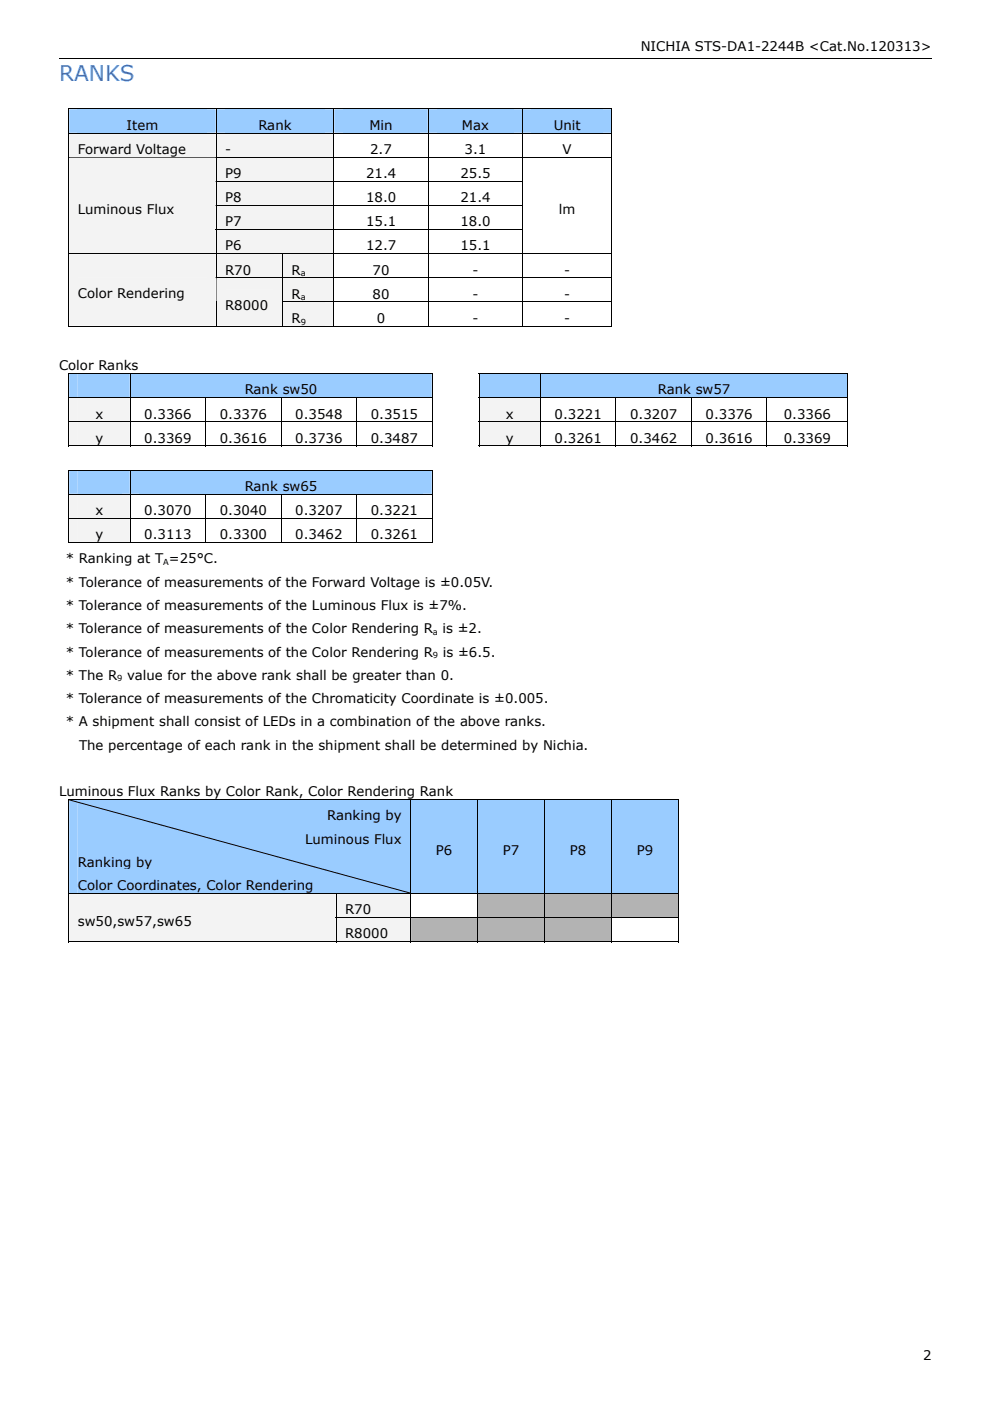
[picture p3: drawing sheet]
<svg xmlns="http://www.w3.org/2000/svg" width="210mm" height="297mm" viewBox="0 0 210 297" stroke-linecap="round" stroke-linejoin="round" font-family="sans-serif">
<defs><g id="words">
<text font-size="4.6" fill="#3365ff" x="12.5" y="17.1">RANKS</text>
<g font-size="2.8">
<text x="135.8" y="10.8">NICHIA STS-DA1-2244B &lt;Cat.No.120313&gt;</text>
<text x="26.8" y="27.5">Item</text>
<text x="54.8" y="27.5">Rank</text>
<text x="78.3" y="27.5">Min</text>
<text x="97.9" y="27.5">Max</text>
<text x="117.4" y="27.5">Unit</text>
<text x="16.5" y="32.6">Forward Voltage</text>
<text x="47.7" y="32.6">-</text>
<text x="78.5" y="32.6">2.7</text>
<text x="98.5" y="32.6">3.1</text>
<text x="119.3" y="32.6">V</text>
<text x="47.7" y="37.8">P9</text>
<text x="77.6" y="37.8">21.4</text>
<text x="97.6" y="37.8">25.5</text>
<text x="16.5" y="45.3">Luminous Flux</text>
<text x="47.7" y="42.9">P8</text>
<text x="47.7" y="48">P7</text>
<text x="77.6" y="42.9">18.0</text>
<text x="77.6" y="48">15.1</text>
<text x="97.6" y="42.9">21.4</text>
<text x="97.6" y="48">18.0</text>
<text x="118.5" y="45.3">lm</text>
<text x="47.7" y="53.1">P6</text>
<text x="77.6" y="53.1">12.7</text>
<text x="97.6" y="53.1">15.1</text>
<text x="47.7" y="58.2">R70</text>
<text x="61.8" y="58.2">R</text>
<text x="79" y="58.2">70</text>
<text x="100.2" y="58.2">-</text>
<text x="119.6" y="58.2">-</text>
<text x="16.5" y="63.2">Color Rendering</text>
<text x="47.7" y="65.8">R8000</text>
<text x="61.8" y="63.3">R</text>
<text x="79" y="63.3">80</text>
<text x="100.2" y="63.3">-</text>
<text x="119.6" y="63.3">-</text>
<text x="61.8" y="68.5">R</text>
<text x="79.9" y="68.5">0</text>
<text x="100.2" y="68.5">-</text>
<text x="119.6" y="68.5">-</text>
<text x="12.5" y="78.5">Color Ranks</text>
<text x="51.9" y="83.6">Rank sw50</text>
<text x="139.5" y="83.6">Rank sw57</text>
<text x="20.3" y="88.7">x</text>
<text x="30.6" y="88.7">0.3366</text>
<text x="46.6" y="88.7">0.3376</text>
<text x="62.6" y="88.7">0.3548</text>
<text x="78.6" y="88.7">0.3515</text>
<text x="107.3" y="88.7">x</text>
<text x="117.6" y="88.7">0.3221</text>
<text x="133.6" y="88.7">0.3207</text>
<text x="149.6" y="88.7">0.3376</text>
<text x="166.2" y="88.7">0.3366</text>
<text x="20.3" y="93.9">y</text>
<text x="30.6" y="93.9">0.3369</text>
<text x="46.6" y="93.9">0.3616</text>
<text x="62.6" y="93.9">0.3736</text>
<text x="78.6" y="93.9">0.3487</text>
<text x="107.3" y="93.9">y</text>
<text x="117.6" y="93.9">0.3261</text>
<text x="133.6" y="93.9">0.3462</text>
<text x="149.6" y="93.9">0.3616</text>
<text x="166.2" y="93.9">0.3369</text>
<text x="51.9" y="104.1">Rank sw65</text>
<text x="20.3" y="109.2">x</text>
<text x="30.6" y="109.2">0.3070</text>
<text x="46.6" y="109.2">0.3040</text>
<text x="62.6" y="109.2">0.3207</text>
<text x="78.6" y="109.2">0.3221</text>
<text x="13.9" y="119.4">* Ranking at T =25°C.</text>
<text x="20.3" y="114.3">y</text>
<text x="30.6" y="114.3">0.3113</text>
<text x="46.6" y="114.3">0.3300</text>
<text x="62.6" y="114.3">0.3462</text>
<text x="78.6" y="114.3">0.3261</text>
<text x="13.9" y="124.4">* Tolerance of measurements of the Forward Voltage is ±0.05V.</text>
<text x="13.9" y="129.3">* Tolerance of measurements of the Luminous Flux is ±7%.</text>
<text x="13.9" y="134.2">* Tolerance of measurements of the Color Rendering R</text>
<text x="93.8" y="134.2">is ±2.</text>
<text x="13.9" y="139.2">* Tolerance of measurements of the Color Rendering R</text>
<text x="93.9" y="139.2">is ±6.5.</text>
<text x="13.9" y="144.1">* The R</text>
<text x="13.9" y="149.1">* Tolerance of measurements of the Chromaticity Coordinate is ±0.005.</text>
<text x="27" y="144.1">value for the above rank shall be greater than 0.</text>
<text x="13.9" y="154">* A shipment shall consist of LEDs in a combination of the above ranks.</text>
<text x="16.8" y="158.9">The percentage of each rank in the shipment shall be determined by Nichia.</text>
<text x="12.5" y="168.8">Luminous Flux Ranks by Color Rank, Color Rendering Rank</text>
<text x="69.4" y="173.9">Ranking by</text>
<text x="64.7" y="178.9">Luminous Flux</text>
<text x="16.5" y="183.8">Ranking by</text>
<text x="92.4" y="181.3">P6</text>
<text x="106.6" y="181.3">P7</text>
<text x="120.8" y="181.3">P8</text>
<text x="135" y="181.3">P9</text>
<text x="16.5" y="188.7">Color Coordinates, Color Rendering</text>
<text x="16.5" y="196.3">sw50,sw57,sw65</text>
<text x="73.2" y="193.9">R70</text>
<text x="73.2" y="199">R8000</text>
<text x="195.7" y="288.4">2</text>
</g>
<g font-size="1.8">
<text x="63.8" y="58.6">a</text>
<text x="63.8" y="63.7">a</text>
<text x="63.8" y="68.8">9</text>
<text x="34.6" y="119.8">A</text>
<text x="91.7" y="134.6">a</text>
<text x="91.7" y="139.6">9</text>
<text x="24.8" y="144.5">9</text>
</g>
</g></defs>
<g fill="#9accff">
<path d="M14.7 23.2h31v4.9h-31z"/>
<path d="M16.5 23.2h27.4v4.9h-27.4z"/>
<path d="M45.9 23.2h24.8v4.9h-24.8z"/>
<path d="M47.7 23.2h21.2v4.9h-21.2z"/>
<path d="M70.9 23.2h19.8v4.9h-19.8z"/>
<path d="M72.7 23.2h16.2v4.9h-16.2z"/>
<path d="M90.9 23.2h19.8v4.9h-19.8z"/>
<path d="M92.7 23.2h16.2v4.9h-16.2z"/>
<path d="M110.9 23.2h18.7v4.9h-18.7z"/>
<path d="M112.7 23.2h15.1v4.9h-15.1z"/>
</g>
<path d="M14.5 23h.2v.2h-.2zM129.6 23h.2v.2h-.2z" fill="#000"/>
<path d="M14.6 23.2v4.9M45.8 23.2v4.9M70.8 23.2v4.9M90.8 23.2v4.9M110.8 23.2v4.9M129.6 23.1h-115.1M129.7 23.2v4.9" fill="none" stroke="#000" stroke-width=".21"/>
<g fill="#f3f3f3">
<path d="M14.7 28.3h31v5h-31z"/>
<path d="M16.5 28.3h27.4v4.9h-27.4z"/>
<path d="M45.9 28.3h24.8v5h-24.8z"/>
<path d="M47.7 28.3h21.2v4.9h-21.2z"/>
</g>
<path d="M14.5 28.2h115.1M14.6 28.3v5M45.8 28.3v5M70.8 28.3v5M90.8 28.3v5M110.8 28.3v5M129.7 28.3v5" fill="none" stroke="#000" stroke-width=".21"/>
<path d="M129.6 28.1h.2v.2h-.2z" fill="#000"/>
<g fill="#f3f3f3">
<path d="M45.9 33.4h24.8v5h-24.8z"/>
<path d="M47.7 33.4h21.2v5h-21.2z"/>
</g>
<path d="M14.5 33.3h115.1M14.6 33.4v5M45.8 33.4v5M70.8 33.4v5M90.8 33.4v5M110.8 33.4v5M129.7 33.4v5" fill="none" stroke="#000" stroke-width=".21"/>
<path d="M129.6 33.3h.2v.1h-.2z" fill="#000"/>
<g fill="#f3f3f3">
<path d="M45.9 38.5h24.8v5h-24.8z"/>
<path d="M47.7 38.5h21.2v5h-21.2z"/>
</g>
<path d="M14.5 38.4h.2v.1h-.2zM129.6 38.4h.2v.1h-.2z" fill="#000"/>
<path d="M14.6 38.5v5M45.7 38.4h65.2M45.8 38.5v5M70.8 38.5v5M90.8 38.5v5M110.8 38.5v5M129.7 38.5v5" fill="none" stroke="#000" stroke-width=".21"/>
<g fill="#f3f3f3">
<path d="M45.9 43.6h24.8v5h-24.8z"/>
<path d="M47.7 43.6h21.2v5h-21.2z"/>
</g>
<path d="M14.5 43.5h.2v.1h-.2zM129.6 43.5h.2v.1h-.2z" fill="#000"/>
<path d="M14.6 43.6v5M45.7 43.6h65.2M45.8 43.6v5M70.8 43.6v5M90.8 43.6v5M110.8 43.6v5M129.7 43.6v5" fill="none" stroke="#000" stroke-width=".21"/>
<g fill="#f3f3f3">
<path d="M14.7 33.4h31v20.3h-31z"/>
<path d="M16.5 41h27.4v4.9h-27.4z"/>
<path d="M45.9 48.8h24.8v4.9h-24.8z"/>
<path d="M47.7 48.8h21.2v4.9h-21.2z"/>
</g>
<path d="M14.5 48.6h.2v.2h-.2zM129.6 48.6h.2v.2h-.2z" fill="#000"/>
<path d="M14.6 48.8v4.9M45.7 48.7h65.2M45.8 48.8v4.9M70.8 48.8v4.9M90.8 48.8v4.9M110.8 48.8v4.9M129.7 48.8v4.9" fill="none" stroke="#000" stroke-width=".21"/>
<g fill="#f3f3f3">
<path d="M45.9 53.9h13.9v4.9h-13.9z"/>
<path d="M47.7 53.9h10.3v4.9h-10.3z"/>
<path d="M60 53.9h10.7v4.9h-10.7z"/>
<path d="M61.8 53.9h7.1v4.9h-7.1z"/>
</g>
<path d="M14.6 53.9v4.9M45.8 53.9v4.9M59.9 53.9v4.9M70.8 53.9v4.9M90.8 53.9v4.9M110.8 53.9v4.9M129.6 53.8h-115.1M129.7 53.9v4.9" fill="none" stroke="#000" stroke-width=".21"/>
<path d="M129.6 53.7h.2v.2h-.2z" fill="#000"/>
<g fill="#f3f3f3">
<path d="M60 59h10.7v4.9h-10.7z"/>
<path d="M61.8 59h7.1v4.9h-7.1z"/>
</g>
<path d="M14.5 58.8h.2v.2h-.2zM129.6 58.8h.2v.2h-.2z" fill="#000"/>
<path d="M14.6 59v4.9M45.7 58.9h83.9M45.8 59v4.9M59.9 59v4.9M70.8 59v4.9M90.8 59v4.9M110.8 59v4.9M129.7 59v4.9" fill="none" stroke="#000" stroke-width=".21"/>
<g fill="#f3f3f3">
<path d="M14.7 53.9h31v15.1h-31z"/>
<path d="M16.5 58.9h27.4v5h-27.4z"/>
<path d="M45.9 59h13.9v10h-13.9z"/>
<path d="M47.7 61.5h10.3v4.9h-10.3z"/>
<path d="M60 64.1h10.7v4.9h-10.7z"/>
<path d="M61.8 64.1h7.1v4.9h-7.1z"/>
</g>
<path d="M14.5 63.9h.2v.2h-.2zM45.7 63.9h.2v.2h-.2zM129.6 63.9h.2v.2h-.2zM129.6 69.1h.2v.1h-.2z" fill="#000"/>
<g fill="none" stroke="#000" stroke-width=".21">
<path d="M14.5 69.2h31.2M14.6 64.1v5.1M45.8 64.1v5.1M45.9 69.2h13.9M59.8 64h69.8M59.9 64.1v5.1M60 69.2h10.7M70.8 64.1v5.1M70.9 69.2h19.8M90.8 64.1v5.1M90.9 69.2h19.8M110.8 64.1v5.1"/>
<path d="M110.9 69.2h18.7M129.7 64.1v5.1"/>
</g>
<g fill="#9accff">
<path d="M14.7 79.3h12.8v4.9h-12.8z"/>
<path d="M16.5 79.3h9.2v4.9h-9.2z"/>
<path d="M27.7 79.3h63.8v4.9h-63.8z"/>
<path d="M29.5 79.3h60.2v4.9h-60.2z"/>
<path d="M101.7 79.3h12.8v4.9h-12.8z"/>
<path d="M103.5 79.3h9.2v4.9h-9.2z"/>
<path d="M114.7 79.3h65v4.9h-65z"/>
<path d="M116.5 79.3h61.3v4.9h-61.3z"/>
</g>
<path d="M14.5 79.1h.2v.2h-.2zM91.5 79.1h.2v.2h-.2zM101.5 79.1h.2v.2h-.2zM179.7 79.1h.1v.2h-.1z" fill="#000"/>
<path d="M14.5 79.2h77.2M14.6 79.3v4.9M27.6 79.3v4.9M91.6 79.3v4.9M101.5 79.2h78.3M101.6 79.3v4.9M114.6 79.3v4.9M179.7 79.3v4.9" fill="none" stroke="#000" stroke-width=".21"/>
<g fill="#f3f3f3">
<path d="M14.7 84.4h12.8v4.9h-12.8z"/>
<path d="M16.5 84.4h9.2v4.9h-9.2z"/>
<path d="M101.7 84.4h12.8v4.9h-12.8z"/>
<path d="M103.5 84.4h9.2v4.9h-9.2z"/>
</g>
<g fill="none" stroke="#000" stroke-width=".21">
<path d="M14.5 84.3h77.2M14.6 84.4v4.9M27.6 84.4v4.9M43.6 84.4v4.9M59.6 84.4v4.9M75.6 84.4v4.9M91.6 84.4v4.9M101.5 84.3h78.3M101.6 84.4v4.9M114.6 84.4v4.9M130.6 84.4v4.9M146.6 84.4v4.9"/>
<path d="M162.6 84.4v4.9M179.7 84.4v4.9"/>
</g>
<g fill="#f3f3f3">
<path d="M14.7 89.5h12.8v4.9h-12.8z"/>
<path d="M16.5 89.5h9.2v4.9h-9.2z"/>
<path d="M101.7 89.5h12.8v4.9h-12.8z"/>
<path d="M103.5 89.5h9.2v4.9h-9.2z"/>
</g>
<g fill="none" stroke="#000" stroke-width=".21">
<path d="M14.5 89.4h77.2M14.5 94.6h13M14.6 89.5v5.1M27.6 89.5v5.1M27.7 94.6h15.8M43.6 89.5v5.1M43.7 94.6h15.8M59.6 89.5v5.1M59.7 94.6h15.8M75.6 89.5v5.1M75.7 94.6h15.8M91.6 89.5v5.1"/>
<path d="M101.5 89.4h78.3M101.5 94.6h13M101.6 89.5v5.1M114.6 89.5v5.1M114.7 94.6h15.8M130.6 89.5v5.1M130.7 94.6h15.8M146.6 89.5v5.1M146.7 94.6h15.8M162.6 89.5v5.1M162.7 94.6h17M179.7 89.5v5.1"/>
</g>
<path d="M91.5 94.5h.2v.1h-.2zM179.7 94.5h.1v.1h-.1z" fill="#000"/>
<g fill="#9accff">
<path d="M14.7 99.7h12.8v5h-12.8z"/>
<path d="M16.5 99.7h9.2v5h-9.2z"/>
<path d="M27.7 99.7h63.8v5h-63.8z"/>
<path d="M29.5 99.7h60.2v5h-60.2z"/>
</g>
<path d="M14.5 99.6h.2v.1h-.2zM91.5 99.6h.2v.1h-.2z" fill="#000"/>
<path d="M14.5 99.7h77.2M14.6 99.7v5M27.6 99.7v5M91.6 99.7v5" fill="none" stroke="#000" stroke-width=".21"/>
<g fill="#f3f3f3">
<path d="M14.7 104.9h12.8v4.9h-12.8z"/>
<path d="M16.5 104.9h9.2v4.9h-9.2z"/>
</g>
<path d="M14.5 104.8h77.2M14.6 104.9v4.9M27.6 104.9v4.9M43.6 104.9v4.9M59.6 104.9v4.9M75.6 104.9v4.9M91.6 104.9v4.9" fill="none" stroke="#000" stroke-width=".21"/>
<g fill="#f3f3f3">
<path d="M14.7 110h12.8v4.9h-12.8z"/>
<path d="M16.5 110h9.2v4.9h-9.2z"/>
</g>
<path d="M14.5 109.9h77.2M14.5 115h13M14.6 110v5.1M27.6 110v5.1M27.7 115h15.8M43.6 110v5.1M43.7 115h15.8M59.6 110v5.1M59.7 115h15.8M75.6 110v5.1M75.7 115h15.8M91.6 110v5.1" fill="none" stroke="#000" stroke-width=".21"/>
<path d="M91.5 114.9h.2v.2h-.2z" fill="#000"/>
<g fill="#9accff">
<path d="M14.7 169.6h72.3v19.8h-72.3z"/>
<path d="M16.5 169.6h68.7v4.9h-68.7z"/>
<path d="M16.5 174.5h68.7v5h-68.7z"/>
<path d="M16.5 179.5h68.7v4.9h-68.7z"/>
<path d="M16.5 184.4h68.7v4.9h-68.7z"/>
<path d="M87.2 169.6h14v19.8h-14z"/>
<path d="M89 177h10.4v4.9h-10.4z"/>
<path d="M101.3 169.6h14.1v19.8h-14.1z"/>
<path d="M103.2 177h10.4v4.9h-10.4z"/>
<path d="M115.5 169.6h14.1v19.8h-14.1z"/>
<path d="M117.4 177h10.4v4.9h-10.4z"/>
<path d="M129.8 169.6h14v19.8h-14z"/>
<path d="M131.6 177h10.4v4.9h-10.4z"/>
</g>
<path d="M14.5 169.4h.2v.2h-.2zM143.8 169.4h.2v.2h-.2z" fill="#000"/>
<path d="M14.5 169.5h129.5M14.6 169.6v19.8M14.7 169.6l72.3 19.8M87.1 169.6v19.8M101.3 169.6v19.8M115.5 169.6v19.8M129.7 169.6v19.8M143.9 169.6v19.8" fill="none" stroke="#000" stroke-width=".21"/>
<g fill="#f3f3f3">
<path d="M71.3 189.5h15.7v5h-15.7z"/>
<path d="M73.2 189.5h12v5h-12z"/>
</g>
<g fill="#b3b3b3">
<path d="M101.3 189.5h14.1v5h-14.1z"/>
<path d="M103.2 189.5h10.4v5h-10.4z"/>
<path d="M115.5 189.5h14.1v5h-14.1z"/>
<path d="M117.4 189.5h10.4v5h-10.4z"/>
<path d="M129.8 189.5h14v5h-14z"/>
<path d="M131.6 189.5h10.4v5h-10.4z"/>
</g>
<path d="M14.5 189.4h129.5M14.6 189.5v5M71.2 189.5v5M87.1 189.5v5M101.3 189.5v5M115.5 189.5v5M129.7 189.5v5M143.9 189.5v5" fill="none" stroke="#000" stroke-width=".21"/>
<g fill="#f3f3f3">
<path d="M14.7 189.5h56.5v10.1h-56.5z"/>
<path d="M16.5 192h52.8v4.9h-52.8z"/>
<path d="M71.3 194.6h15.7v5h-15.7z"/>
<path d="M73.2 194.6h12v5h-12z"/>
</g>
<g fill="#b3b3b3">
<path d="M87.2 194.6h14v5h-14z"/>
<path d="M89 194.6h10.4v5h-10.4z"/>
<path d="M101.3 194.6h14.1v5h-14.1z"/>
<path d="M103.2 194.6h10.4v5h-10.4z"/>
<path d="M115.5 194.6h14.1v5h-14.1z"/>
<path d="M117.4 194.6h10.4v5h-10.4z"/>
</g>
<path d="M14.5 194.5h.2v.1h-.2zM143.8 199.6h.2v.1h-.2z" fill="#000"/>
<g fill="none" stroke="#000" stroke-width=".21">
<path d="M12.5 12.4h185M14.5 199.7h56.7M14.6 194.6v5.1M71.2 194.5h72.8M71.2 194.6v5.1M71.3 199.7h15.7M87.1 194.6v5.1M87.2 199.7h14M101.3 194.6v5.1M101.3 199.7h14.1M115.5 194.6v5.1M115.5 199.7h14.1"/>
<path d="M129.7 194.6v5.1M129.8 199.7h14M143.9 194.6v5.1"/>
</g>
<use href="#words"/>
</svg>
